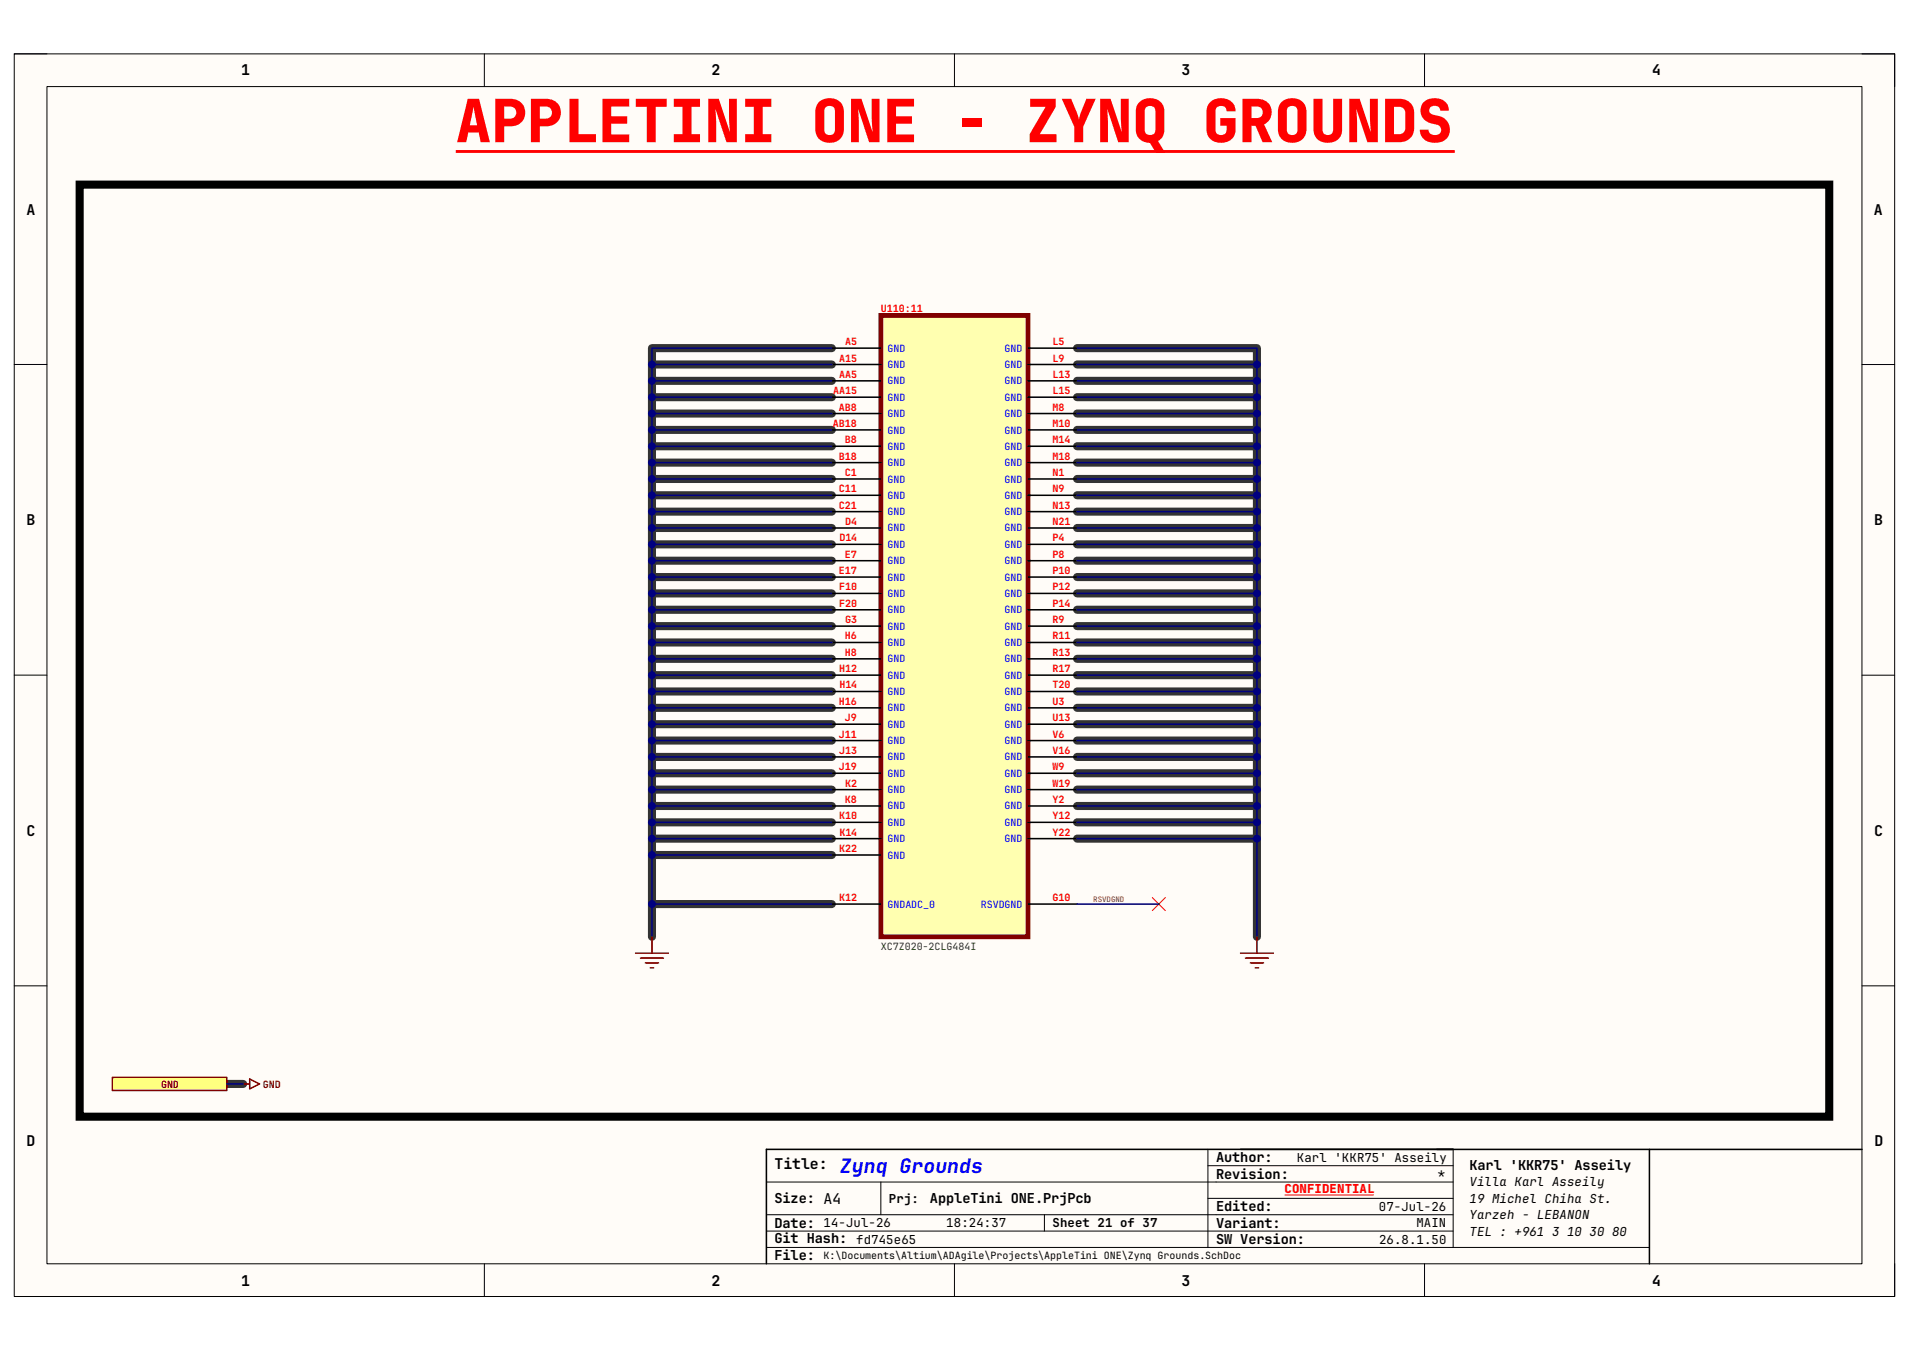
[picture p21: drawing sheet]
<svg xmlns="http://www.w3.org/2000/svg" width="420mm" height="297mm" viewBox="0 0 420 297" stroke-linecap="round" stroke-linejoin="round" font-family="sans-serif">
<defs><g id="words">
<text font-size="13.1" fill="#f00" x="100.2" y="31.3">APPLETINI ONE - ZYNQ GROUNDS</text>
<text font-size="4.4" fill="#00f" x="184.8" y="258">Zynq Grounds</text>
<g font-size="3.3">
<text x="53" y="16.6">1</text>
<text x="156.5" y="16.6">2</text>
<text x="260" y="16.6">3</text>
<text x="363.5" y="16.6">4</text>
<text x="5.8" y="47.2">A</text>
<text x="412.3" y="47.2">A</text>
<text x="5.8" y="115.5">B</text>
<text x="412.3" y="115.5">B</text>
<text x="5.8" y="183.9">C</text>
<text x="412.3" y="183.9">C</text>
<text x="5.8" y="252.2">D</text>
<text x="170.4" y="257.3">Title:</text>
<text x="412.4" y="252.2">D</text>
<text x="53" y="282.8">1</text>
<text x="156.5" y="282.8">2</text>
<text x="260" y="282.8">3</text>
<text x="363.5" y="282.8">4</text>
</g>
<g font-size="3">
<text x="267.5" y="255.7">Author:</text>
<text x="323.3" y="257.3">Karl 'KKR75' Asseily</text>
<text x="267.5" y="259.3">Revision:</text>
<text x="170.4" y="264.7">Size: A4</text>
<text x="204.6" y="264.7">AppleTini ONE.PrjPcb</text>
<text x="267.5" y="266.5">Edited:</text>
<text x="170.4" y="270.1">Date: 14-Jul-26</text>
<text x="170.4" y="273.6">Git Hash:</text>
<text x="267.5" y="273.7">SW Version:</text>
<text x="267.5" y="270.1">Variant:</text>
<text x="170.4" y="277.2">File:</text>
</g>
<g font-size="2.7">
<text x="285.3" y="255.7">Karl 'KKR75' Asseily</text>
<text x="316.4" y="259.2">*</text>
<text x="323.3" y="261">Villa Karl Asseily</text>
<text x="195.6" y="264.6">Prj:</text>
<text x="303.4" y="266.4">07-Jul-26</text>
<text x="323.3" y="264.6">19 Michel Chiha St.</text>
<text x="323.3" y="268.2">Yarzeh - LEBANON</text>
<text x="188.4" y="273.6">fd745e65</text>
<text x="208.2" y="270">18:24:37</text>
<text x="231.6" y="270">Sheet 21 of 37</text>
<text x="303.4" y="273.6">26.8.1.50</text>
<text x="311.6" y="270">MAIN</text>
<text x="323.3" y="271.8">TEL : +961 3 10 30 80</text>
</g>
<text font-size="2.7" fill="#f00" x="282.6" y="262.5">CONFIDENTIAL</text>
<g font-size="2.2" fill="#f00">
<text x="193.8" y="68.7">U110:11</text>
<text x="185.9" y="75.9">A5</text>
<text x="231.6" y="75.9">L5</text>
<text x="184.6" y="79.5">A15</text>
<text x="184.6" y="83.1">AA5</text>
<text x="231.6" y="79.5">L9</text>
<text x="231.6" y="83.1">L13</text>
<text x="183.3" y="86.7">AA15</text>
<text x="231.6" y="86.7">L15</text>
<text x="183.3" y="93.9">AB18</text>
<text x="184.6" y="90.3">AB8</text>
<text x="231.6" y="90.3">M8</text>
<text x="231.6" y="93.9">M10</text>
<text x="184.6" y="101.1">B18</text>
<text x="185.9" y="97.5">B8</text>
<text x="231.6" y="97.5">M14</text>
<text x="231.6" y="101.1">M18</text>
<text x="185.9" y="104.7">C1</text>
<text x="231.6" y="104.7">N1</text>
<text x="184.6" y="111.9">C21</text>
<text x="184.6" y="108.3">C11</text>
<text x="231.6" y="108.3">N9</text>
<text x="231.6" y="111.9">N13</text>
<text x="184.7" y="119.1">D14</text>
<text x="186" y="115.5">D4</text>
<text x="231.6" y="115.5">N21</text>
<text x="231.6" y="119.1">P4</text>
<text x="185.9" y="122.7">E7</text>
<text x="231.6" y="122.7">P8</text>
<text x="184.6" y="126.3">E17</text>
<text x="184.6" y="129.9">F10</text>
<text x="231.6" y="126.3">P10</text>
<text x="231.6" y="129.9">P12</text>
<text x="184.6" y="133.5">F20</text>
<text x="185.9" y="137.1">G3</text>
<text x="231.6" y="133.5">P14</text>
<text x="231.6" y="137.1">R9</text>
<text x="185.9" y="140.7">H6</text>
<text x="231.6" y="140.7">R11</text>
<text x="184.6" y="147.9">H12</text>
<text x="185.9" y="144.3">H8</text>
<text x="231.6" y="144.3">R13</text>
<text x="231.6" y="147.9">R17</text>
<text x="184.6" y="155.1">H16</text>
<text x="184.7" y="151.5">H14</text>
<text x="231.6" y="151.5">T20</text>
<text x="231.6" y="155.1">U3</text>
<text x="185.9" y="158.7">J9</text>
<text x="231.6" y="158.7">U13</text>
<text x="184.6" y="162.3">J11</text>
<text x="184.6" y="165.9">J13</text>
<text x="231.6" y="162.3">V6</text>
<text x="231.6" y="165.9">V16</text>
<text x="184.6" y="169.5">J19</text>
<text x="185.9" y="173.1">K2</text>
<text x="231.6" y="169.5">W9</text>
<text x="231.6" y="173.1">W19</text>
<text x="185.9" y="176.7">K8</text>
<text x="231.6" y="176.7">Y2</text>
<text x="184.6" y="180.3">K10</text>
<text x="184.7" y="183.9">K14</text>
<text x="231.6" y="180.3">Y12</text>
<text x="231.6" y="183.9">Y22</text>
<text x="184.6" y="187.5">K22</text>
<text x="184.6" y="198.2">K12</text>
<text x="231.6" y="198.2">G10</text>
</g>
<g font-size="2.2" fill="#00f">
<text x="195.2" y="77.4">GND</text>
<text x="221" y="77.4">GND</text>
<text x="195.2" y="81">GND</text>
<text x="221" y="81">GND</text>
<text x="195.2" y="88.2">GND</text>
<text x="195.2" y="84.6">GND</text>
<text x="221" y="84.6">GND</text>
<text x="221" y="88.2">GND</text>
<text x="195.2" y="95.4">GND</text>
<text x="195.2" y="91.8">GND</text>
<text x="221" y="91.8">GND</text>
<text x="221" y="95.4">GND</text>
<text x="195.2" y="99">GND</text>
<text x="221" y="99">GND</text>
<text x="195.2" y="102.6">GND</text>
<text x="195.2" y="106.2">GND</text>
<text x="221" y="102.6">GND</text>
<text x="221" y="106.2">GND</text>
<text x="195.2" y="113.4">GND</text>
<text x="195.2" y="109.8">GND</text>
<text x="221" y="109.8">GND</text>
<text x="221" y="113.4">GND</text>
<text x="195.2" y="116.9">GND</text>
<text x="221" y="116.9">GND</text>
<text x="195.2" y="120.5">GND</text>
<text x="195.2" y="124.1">GND</text>
<text x="221" y="120.5">GND</text>
<text x="221" y="124.1">GND</text>
<text x="195.2" y="127.7">GND</text>
<text x="195.2" y="131.3">GND</text>
<text x="221" y="127.7">GND</text>
<text x="221" y="131.3">GND</text>
<text x="195.2" y="134.9">GND</text>
<text x="221" y="134.9">GND</text>
<text x="195.2" y="142.1">GND</text>
<text x="195.2" y="138.5">GND</text>
<text x="221" y="138.5">GND</text>
<text x="221" y="142.1">GND</text>
<text x="195.2" y="145.7">GND</text>
<text x="195.2" y="149.3">GND</text>
<text x="221" y="145.7">GND</text>
<text x="221" y="149.3">GND</text>
<text x="195.2" y="152.9">GND</text>
<text x="221" y="152.9">GND</text>
<text x="195.2" y="156.5">GND</text>
<text x="195.2" y="160.1">GND</text>
<text x="221" y="156.5">GND</text>
<text x="221" y="160.1">GND</text>
<text x="195.2" y="163.7">GND</text>
<text x="195.2" y="167.3">GND</text>
<text x="221" y="163.7">GND</text>
<text x="221" y="167.3">GND</text>
<text x="195.2" y="170.9">GND</text>
<text x="221" y="170.9">GND</text>
<text x="195.2" y="174.5">GND</text>
<text x="195.2" y="178.1">GND</text>
<text x="221" y="174.5">GND</text>
<text x="221" y="178.1">GND</text>
<text x="195.2" y="181.7">GND</text>
<text x="195.2" y="185.3">GND</text>
<text x="221" y="181.7">GND</text>
<text x="221" y="185.3">GND</text>
<text x="195.2" y="188.9">GND</text>
<text x="195.2" y="199.7">GNDADC_0</text>
<text x="215.8" y="199.7">RSVDGND</text>
</g>
<text font-size="2.2" fill="#274e13" x="193.8" y="209">XC7Z020-2CLG484I</text>
<g font-size="2.2" fill="#800000">
<text x="35.4" y="239.3">GND</text>
<text x="57.8" y="239.3">GND</text>
</g>
<text font-size="2.2" x="181.2" y="277">K:\Documents\Altium\ADAgile\Projects\AppleTini ONE\Zynq Grounds.SchDoc</text>
<text font-size="1.7" fill="#783f04" x="240.5" y="198.4">RSVDGND</text>
</g></defs>
<path d="M3.1 11.9h413.7v273.3h-413.7z" fill-rule="evenodd" fill="#fffcf8"/>
<path d="M3.1 11.9h413.7v273.3h-413.7z" fill="none" stroke="#000" stroke-width=".22"/>
<path d="M10.3 19h399.3v259h-399.3z" fill-rule="evenodd" fill="#fffcf8"/>
<g fill="none" stroke="#000" stroke-width=".22">
<path d="M3.1 11.8h7.2M10.3 19h399.3v259h-399.3zM106.6 11.8v7.2M210 11.8v7.2M313.4 11.8v7.2M409.6 11.9h7.2v7.1M3.1 80.2h7.2M409.6 80.2h7.2M3.1 148.5h7.2M409.6 148.5h7.2M3.1 216.9h7.2M409.6 216.9h7.2"/>
<path d="M265.7 256.5h54M265.7 252.9v21.5M319.7 252.9v21.5M106.6 278v7.2M168.6 260.1h151.1M168.6 270.8h151.1M168.6 267.3h151.1M168.6 274.4h194.3M193.8 260.1v7.2M210 278v7.2M229.8 267.3v3.5M265.7 263.7h54"/>
<path d="M313.4 278v7.2M416.8 278v7.2"/>
</g>
<g fill="none" stroke="#333" stroke-width="1.8">
<path d="M183 76.6h-39.6v3.6M237 76.6h39.5v3.6M183 98.2h-39.6v3.6M183 94.6h-39.6v3.6M183 91h-39.6v3.6M183 87.4h-39.6v3.6M183 83.8h-39.6v3.6M183 80.2h-39.6v3.6M237 98.2h39.5v3.6M237 94.6h39.5v3.6M237 91h39.5v3.6M237 87.4h39.5v3.6"/>
<path d="M237 83.8h39.5v3.6M237 80.2h39.5v3.6M183 119.8h-39.6v3.6M183 116.2h-39.6v3.6M183 112.6h-39.6v3.6M183 109h-39.6v3.6M183 105.4h-39.6v3.6M183 101.8h-39.6v3.6M237 119.8h39.5v3.6M237 116.2h39.5v3.6M237 112.6h39.5v3.6M237 109h39.5v3.6"/>
<path d="M237 105.4h39.5v3.6M237 101.8h39.5v3.6M183 137.8h-39.6v3.6M183 134.2h-39.6v3.6M183 130.6h-39.6v3.6M183 127h-39.6v3.6M183 123.4h-39.6v3.6M237 137.8h39.5v3.6M237 134.2h39.5v3.6M237 130.6h39.5v3.6M237 127h39.5v3.6M237 123.4h39.5v3.6"/>
<path d="M183 159.3h-39.6v3.6M183 155.7h-39.6v3.6M183 152.1h-39.6v3.6M183 148.5h-39.6v3.6M183 144.9h-39.6v3.6M183 141.4h-39.6v3.5M237 159.3h39.5v3.6M237 155.7h39.5v3.6M237 152.1h39.5v3.6M237 148.5h39.5v3.6M237 144.9h39.5v3.6M237 141.4h39.5v3.5"/>
<path d="M183 177.3h-39.6v3.6M183 173.7h-39.6v3.6M183 170.1h-39.6v3.6M183 166.5h-39.6v3.6M183 162.9h-39.6v3.6M237 177.3h39.5v3.6M237 173.7h39.5v3.6M237 170.1h39.5v3.6M237 166.5h39.5v3.6M237 162.9h39.5v3.6M143.4 198.9v7.2M183 184.5h-39.6v3.6"/>
<path d="M183 180.9h-39.6v3.6M183 188.1h-39.6v10.8h39.6M237 184.5h39.5v21.6M237 180.9h39.5v3.6M49.9 238.5h3.6"/>
</g>
<path d="M316.1 252.9h93.5M319.7 252.9h-151.1v25.1M362.9 252.9v25.1" fill="none" stroke="#000" stroke-width=".34"/>
<path d="M282.6 262.9h19.6" fill="none" stroke="#f00" stroke-width=".22"/>
<path d="M100.3 33.3h219.8" fill="none" stroke="#f00" stroke-width=".64" stroke-linecap="butt"/>
<path d="M17.5 40.6h384.9v205.1h-384.9z" fill="none" stroke="#000" stroke-width="1.8"/>
<path d="M193.8 69.4h32.4v136.7h-32.4z" fill-rule="evenodd" fill="#ffffb0"/>
<path d="M193.8 69.4h32.4v136.7h-32.4z" fill="none" stroke="#800000" stroke-width="1.1"/>
<g fill="none" stroke="#000" stroke-width=".34">
<path d="M183 76.6h10.8M226.2 76.6h10.8M183 80.2h10.8M183 87.4h10.8M183 83.8h10.8M183 94.6h10.8M183 91h10.8M183 98.2h10.8M226.2 80.2h10.8M226.2 87.4h10.8M226.2 83.8h10.8M226.2 94.6h10.8"/>
<path d="M226.2 91h10.8M226.2 98.2h10.8M183 101.8h10.8M183 105.4h10.8M183 112.6h10.8M183 109h10.8M183 119.8h10.8M183 116.2h10.8M226.2 101.8h10.8M226.2 105.4h10.8M226.2 112.6h10.8M226.2 109h10.8"/>
<path d="M226.2 119.8h10.8M226.2 116.2h10.8M183 123.4h10.8M183 127h10.8M183 130.6h10.8M183 134.2h10.8M183 137.8h10.8M226.2 123.4h10.8M226.2 127h10.8M226.2 130.6h10.8M226.2 134.2h10.8M226.2 137.8h10.8"/>
<path d="M183 141.4h10.8M183 144.9h10.8M183 148.5h10.8M183 155.7h10.8M183 159.3h10.8M183 152.1h10.8M226.2 141.4h10.8M226.2 144.9h10.8M226.2 148.5h10.8M226.2 155.7h10.8M226.2 159.3h10.8M226.2 152.1h10.8"/>
<path d="M183 162.9h10.8M183 166.5h10.8M183 170.1h10.8M183 173.7h10.8M183 177.3h10.8M226.2 162.9h10.8M226.2 166.5h10.8M226.2 170.1h10.8M226.2 173.7h10.8M226.2 177.3h10.8M183 198.9h10.8M183 180.9h10.8"/>
<path d="M183 184.5h10.8M183 188.1h10.8M226.2 198.9h10.8M226.2 180.9h10.8M226.2 184.5h10.8"/>
</g>
<path d="M253.5 197.5l2.9 2.8M256.4 197.5l-2.9 2.8" fill="none" stroke="#f00" stroke-width=".22"/>
<path d="M237 184.5h39.5v21.6M237 198.9h18" fill="none" stroke="#000080" stroke-width=".34"/>
<circle cx="276.5" cy="184.5" r=".72" fill="#000080"/>
<circle cx="276.5" cy="184.5" r=".72" fill="none" stroke="#000080" stroke-width=".22"/>
<path d="M237 180.9h39.5v3.6" fill="none" stroke="#000080" stroke-width=".34"/>
<circle cx="276.5" cy="180.9" r=".72" fill="#000080"/>
<circle cx="276.5" cy="180.9" r=".72" fill="none" stroke="#000080" stroke-width=".22"/>
<circle cx="276.5" cy="184.5" r=".72" fill="#000080"/>
<circle cx="276.5" cy="184.5" r=".72" fill="none" stroke="#000080" stroke-width=".22"/>
<path d="M237 177.3h39.5v3.6" fill="none" stroke="#000080" stroke-width=".34"/>
<circle cx="276.5" cy="177.3" r=".72" fill="#000080"/>
<circle cx="276.5" cy="177.3" r=".72" fill="none" stroke="#000080" stroke-width=".22"/>
<circle cx="276.5" cy="180.9" r=".72" fill="#000080"/>
<circle cx="276.5" cy="180.9" r=".72" fill="none" stroke="#000080" stroke-width=".22"/>
<path d="M237 173.7h39.5v3.6" fill="none" stroke="#000080" stroke-width=".34"/>
<circle cx="276.5" cy="173.7" r=".72" fill="#000080"/>
<circle cx="276.5" cy="173.7" r=".72" fill="none" stroke="#000080" stroke-width=".22"/>
<circle cx="276.5" cy="177.3" r=".72" fill="#000080"/>
<circle cx="276.5" cy="177.3" r=".72" fill="none" stroke="#000080" stroke-width=".22"/>
<path d="M237 170.1h39.5v3.6" fill="none" stroke="#000080" stroke-width=".34"/>
<circle cx="276.5" cy="170.1" r=".72" fill="#000080"/>
<circle cx="276.5" cy="170.1" r=".72" fill="none" stroke="#000080" stroke-width=".22"/>
<circle cx="276.5" cy="173.7" r=".72" fill="#000080"/>
<circle cx="276.5" cy="173.7" r=".72" fill="none" stroke="#000080" stroke-width=".22"/>
<path d="M237 166.5h39.5v3.6" fill="none" stroke="#000080" stroke-width=".34"/>
<circle cx="276.5" cy="166.5" r=".72" fill="#000080"/>
<circle cx="276.5" cy="166.5" r=".72" fill="none" stroke="#000080" stroke-width=".22"/>
<circle cx="276.5" cy="170.1" r=".72" fill="#000080"/>
<circle cx="276.5" cy="170.1" r=".72" fill="none" stroke="#000080" stroke-width=".22"/>
<path d="M237 162.9h39.5v3.6" fill="none" stroke="#000080" stroke-width=".34"/>
<circle cx="276.5" cy="162.9" r=".72" fill="#000080"/>
<circle cx="276.5" cy="162.9" r=".72" fill="none" stroke="#000080" stroke-width=".22"/>
<circle cx="276.5" cy="166.5" r=".72" fill="#000080"/>
<circle cx="276.5" cy="166.5" r=".72" fill="none" stroke="#000080" stroke-width=".22"/>
<path d="M237 159.3h39.5v3.6" fill="none" stroke="#000080" stroke-width=".34"/>
<circle cx="276.5" cy="159.3" r=".72" fill="#000080"/>
<circle cx="276.5" cy="159.3" r=".72" fill="none" stroke="#000080" stroke-width=".22"/>
<circle cx="276.5" cy="162.9" r=".72" fill="#000080"/>
<circle cx="276.5" cy="162.9" r=".72" fill="none" stroke="#000080" stroke-width=".22"/>
<path d="M237 155.7h39.5v3.6" fill="none" stroke="#000080" stroke-width=".34"/>
<circle cx="276.5" cy="155.7" r=".72" fill="#000080"/>
<circle cx="276.5" cy="155.7" r=".72" fill="none" stroke="#000080" stroke-width=".22"/>
<circle cx="276.5" cy="159.3" r=".72" fill="#000080"/>
<circle cx="276.5" cy="159.3" r=".72" fill="none" stroke="#000080" stroke-width=".22"/>
<path d="M237 152.1h39.5v3.6" fill="none" stroke="#000080" stroke-width=".34"/>
<circle cx="276.5" cy="152.1" r=".72" fill="#000080"/>
<circle cx="276.5" cy="152.1" r=".72" fill="none" stroke="#000080" stroke-width=".22"/>
<circle cx="276.5" cy="155.7" r=".72" fill="#000080"/>
<circle cx="276.5" cy="155.7" r=".72" fill="none" stroke="#000080" stroke-width=".22"/>
<path d="M237 148.5h39.5v3.6" fill="none" stroke="#000080" stroke-width=".34"/>
<circle cx="276.5" cy="148.5" r=".72" fill="#000080"/>
<circle cx="276.5" cy="148.5" r=".72" fill="none" stroke="#000080" stroke-width=".22"/>
<circle cx="276.5" cy="152.1" r=".72" fill="#000080"/>
<circle cx="276.5" cy="152.1" r=".72" fill="none" stroke="#000080" stroke-width=".22"/>
<path d="M237 144.9h39.5v3.6" fill="none" stroke="#000080" stroke-width=".34"/>
<circle cx="276.5" cy="144.9" r=".72" fill="#000080"/>
<circle cx="276.5" cy="144.9" r=".72" fill="none" stroke="#000080" stroke-width=".22"/>
<circle cx="276.5" cy="148.5" r=".72" fill="#000080"/>
<circle cx="276.5" cy="148.5" r=".72" fill="none" stroke="#000080" stroke-width=".22"/>
<path d="M237 141.4h39.5v3.5" fill="none" stroke="#000080" stroke-width=".34"/>
<circle cx="276.5" cy="141.3" r=".72" fill="#000080"/>
<circle cx="276.5" cy="141.3" r=".72" fill="none" stroke="#000080" stroke-width=".22"/>
<circle cx="276.5" cy="144.9" r=".72" fill="#000080"/>
<circle cx="276.5" cy="144.9" r=".72" fill="none" stroke="#000080" stroke-width=".22"/>
<path d="M237 137.8h39.5v3.6" fill="none" stroke="#000080" stroke-width=".34"/>
<circle cx="276.5" cy="137.8" r=".72" fill="#000080"/>
<circle cx="276.5" cy="137.8" r=".72" fill="none" stroke="#000080" stroke-width=".22"/>
<circle cx="276.5" cy="141.3" r=".72" fill="#000080"/>
<circle cx="276.5" cy="141.3" r=".72" fill="none" stroke="#000080" stroke-width=".22"/>
<path d="M237 134.2h39.5v3.6" fill="none" stroke="#000080" stroke-width=".34"/>
<circle cx="276.5" cy="134.2" r=".72" fill="#000080"/>
<circle cx="276.5" cy="134.2" r=".72" fill="none" stroke="#000080" stroke-width=".22"/>
<circle cx="276.5" cy="137.8" r=".72" fill="#000080"/>
<circle cx="276.5" cy="137.8" r=".72" fill="none" stroke="#000080" stroke-width=".22"/>
<path d="M237 130.6h39.5v3.6" fill="none" stroke="#000080" stroke-width=".34"/>
<circle cx="276.5" cy="130.6" r=".72" fill="#000080"/>
<circle cx="276.5" cy="130.6" r=".72" fill="none" stroke="#000080" stroke-width=".22"/>
<circle cx="276.5" cy="134.2" r=".72" fill="#000080"/>
<circle cx="276.5" cy="134.2" r=".72" fill="none" stroke="#000080" stroke-width=".22"/>
<path d="M237 127h39.5v3.6" fill="none" stroke="#000080" stroke-width=".34"/>
<circle cx="276.5" cy="127" r=".72" fill="#000080"/>
<circle cx="276.5" cy="127" r=".72" fill="none" stroke="#000080" stroke-width=".22"/>
<circle cx="276.5" cy="130.6" r=".72" fill="#000080"/>
<circle cx="276.5" cy="130.6" r=".72" fill="none" stroke="#000080" stroke-width=".22"/>
<path d="M237 123.4h39.5v3.6" fill="none" stroke="#000080" stroke-width=".34"/>
<circle cx="276.5" cy="123.4" r=".72" fill="#000080"/>
<circle cx="276.5" cy="123.4" r=".72" fill="none" stroke="#000080" stroke-width=".22"/>
<circle cx="276.5" cy="127" r=".72" fill="#000080"/>
<circle cx="276.5" cy="127" r=".72" fill="none" stroke="#000080" stroke-width=".22"/>
<path d="M237 119.8h39.5v3.6" fill="none" stroke="#000080" stroke-width=".34"/>
<circle cx="276.5" cy="119.8" r=".72" fill="#000080"/>
<circle cx="276.5" cy="119.8" r=".72" fill="none" stroke="#000080" stroke-width=".22"/>
<circle cx="276.5" cy="123.4" r=".72" fill="#000080"/>
<circle cx="276.5" cy="123.4" r=".72" fill="none" stroke="#000080" stroke-width=".22"/>
<path d="M237 116.2h39.5v3.6" fill="none" stroke="#000080" stroke-width=".34"/>
<circle cx="276.5" cy="116.2" r=".72" fill="#000080"/>
<circle cx="276.5" cy="116.2" r=".72" fill="none" stroke="#000080" stroke-width=".22"/>
<circle cx="276.5" cy="119.8" r=".72" fill="#000080"/>
<circle cx="276.5" cy="119.8" r=".72" fill="none" stroke="#000080" stroke-width=".22"/>
<path d="M237 112.6h39.5v3.6" fill="none" stroke="#000080" stroke-width=".34"/>
<circle cx="276.5" cy="112.6" r=".72" fill="#000080"/>
<circle cx="276.5" cy="112.6" r=".72" fill="none" stroke="#000080" stroke-width=".22"/>
<circle cx="276.5" cy="116.2" r=".72" fill="#000080"/>
<circle cx="276.5" cy="116.2" r=".72" fill="none" stroke="#000080" stroke-width=".22"/>
<path d="M237 109h39.5v3.6" fill="none" stroke="#000080" stroke-width=".34"/>
<circle cx="276.5" cy="109" r=".72" fill="#000080"/>
<circle cx="276.5" cy="109" r=".72" fill="none" stroke="#000080" stroke-width=".22"/>
<circle cx="276.5" cy="112.6" r=".72" fill="#000080"/>
<circle cx="276.5" cy="112.6" r=".72" fill="none" stroke="#000080" stroke-width=".22"/>
<path d="M237 105.4h39.5v3.6" fill="none" stroke="#000080" stroke-width=".34"/>
<circle cx="276.5" cy="105.4" r=".72" fill="#000080"/>
<circle cx="276.5" cy="105.4" r=".72" fill="none" stroke="#000080" stroke-width=".22"/>
<circle cx="276.5" cy="109" r=".72" fill="#000080"/>
<circle cx="276.5" cy="109" r=".72" fill="none" stroke="#000080" stroke-width=".22"/>
<path d="M237 101.8h39.5v3.6" fill="none" stroke="#000080" stroke-width=".34"/>
<circle cx="276.5" cy="101.8" r=".72" fill="#000080"/>
<circle cx="276.5" cy="101.8" r=".72" fill="none" stroke="#000080" stroke-width=".22"/>
<circle cx="276.5" cy="105.4" r=".72" fill="#000080"/>
<circle cx="276.5" cy="105.4" r=".72" fill="none" stroke="#000080" stroke-width=".22"/>
<path d="M237 98.2h39.5v3.6" fill="none" stroke="#000080" stroke-width=".34"/>
<circle cx="276.5" cy="98.2" r=".72" fill="#000080"/>
<circle cx="276.5" cy="98.2" r=".72" fill="none" stroke="#000080" stroke-width=".22"/>
<circle cx="276.5" cy="101.8" r=".72" fill="#000080"/>
<circle cx="276.5" cy="101.8" r=".72" fill="none" stroke="#000080" stroke-width=".22"/>
<path d="M237 94.6h39.5v3.6" fill="none" stroke="#000080" stroke-width=".34"/>
<circle cx="276.5" cy="94.6" r=".72" fill="#000080"/>
<circle cx="276.5" cy="94.6" r=".72" fill="none" stroke="#000080" stroke-width=".22"/>
<circle cx="276.5" cy="98.2" r=".72" fill="#000080"/>
<circle cx="276.5" cy="98.2" r=".72" fill="none" stroke="#000080" stroke-width=".22"/>
<path d="M237 91h39.5v3.6" fill="none" stroke="#000080" stroke-width=".34"/>
<circle cx="276.5" cy="91" r=".72" fill="#000080"/>
<circle cx="276.5" cy="91" r=".72" fill="none" stroke="#000080" stroke-width=".22"/>
<circle cx="276.5" cy="94.6" r=".72" fill="#000080"/>
<circle cx="276.5" cy="94.6" r=".72" fill="none" stroke="#000080" stroke-width=".22"/>
<path d="M237 87.4h39.5v3.6" fill="none" stroke="#000080" stroke-width=".34"/>
<circle cx="276.5" cy="87.4" r=".72" fill="#000080"/>
<circle cx="276.5" cy="87.4" r=".72" fill="none" stroke="#000080" stroke-width=".22"/>
<circle cx="276.5" cy="91" r=".72" fill="#000080"/>
<circle cx="276.5" cy="91" r=".72" fill="none" stroke="#000080" stroke-width=".22"/>
<path d="M237 83.8h39.5v3.6" fill="none" stroke="#000080" stroke-width=".34"/>
<circle cx="276.5" cy="83.8" r=".72" fill="#000080"/>
<circle cx="276.5" cy="83.8" r=".72" fill="none" stroke="#000080" stroke-width=".22"/>
<circle cx="276.5" cy="87.4" r=".72" fill="#000080"/>
<circle cx="276.5" cy="87.4" r=".72" fill="none" stroke="#000080" stroke-width=".22"/>
<path d="M237 80.2h39.5v3.6" fill="none" stroke="#000080" stroke-width=".34"/>
<circle cx="276.5" cy="80.2" r=".72" fill="#000080"/>
<circle cx="276.5" cy="80.2" r=".72" fill="none" stroke="#000080" stroke-width=".22"/>
<circle cx="276.5" cy="83.8" r=".72" fill="#000080"/>
<circle cx="276.5" cy="83.8" r=".72" fill="none" stroke="#000080" stroke-width=".22"/>
<path d="M237 76.6h39.5v3.6" fill="none" stroke="#000080" stroke-width=".34"/>
<circle cx="276.5" cy="80.2" r=".72" fill="#000080"/>
<circle cx="276.5" cy="80.2" r=".72" fill="none" stroke="#000080" stroke-width=".22"/>
<path d="M183 184.5h-39.6v3.6" fill="none" stroke="#000080" stroke-width=".34"/>
<circle cx="143.4" cy="184.5" r=".72" fill="#000080"/>
<circle cx="143.4" cy="184.5" r=".72" fill="none" stroke="#000080" stroke-width=".22"/>
<circle cx="143.4" cy="188.1" r=".72" fill="#000080"/>
<circle cx="143.4" cy="188.1" r=".72" fill="none" stroke="#000080" stroke-width=".22"/>
<path d="M183 180.9h-39.6v3.6" fill="none" stroke="#000080" stroke-width=".34"/>
<circle cx="143.4" cy="180.9" r=".72" fill="#000080"/>
<circle cx="143.4" cy="180.9" r=".72" fill="none" stroke="#000080" stroke-width=".22"/>
<circle cx="143.4" cy="184.5" r=".72" fill="#000080"/>
<circle cx="143.4" cy="184.5" r=".72" fill="none" stroke="#000080" stroke-width=".22"/>
<path d="M183 177.3h-39.6v3.6" fill="none" stroke="#000080" stroke-width=".34"/>
<circle cx="143.4" cy="177.3" r=".72" fill="#000080"/>
<circle cx="143.4" cy="177.3" r=".72" fill="none" stroke="#000080" stroke-width=".22"/>
<circle cx="143.4" cy="180.9" r=".72" fill="#000080"/>
<circle cx="143.4" cy="180.9" r=".72" fill="none" stroke="#000080" stroke-width=".22"/>
<path d="M183 173.7h-39.6v3.6" fill="none" stroke="#000080" stroke-width=".34"/>
<circle cx="143.4" cy="173.7" r=".72" fill="#000080"/>
<circle cx="143.4" cy="173.7" r=".72" fill="none" stroke="#000080" stroke-width=".22"/>
<circle cx="143.4" cy="177.3" r=".72" fill="#000080"/>
<circle cx="143.4" cy="177.3" r=".72" fill="none" stroke="#000080" stroke-width=".22"/>
<path d="M183 170.1h-39.6v3.6" fill="none" stroke="#000080" stroke-width=".34"/>
<circle cx="143.4" cy="170.1" r=".72" fill="#000080"/>
<circle cx="143.4" cy="170.1" r=".72" fill="none" stroke="#000080" stroke-width=".22"/>
<circle cx="143.4" cy="173.7" r=".72" fill="#000080"/>
<circle cx="143.4" cy="173.7" r=".72" fill="none" stroke="#000080" stroke-width=".22"/>
<path d="M183 166.5h-39.6v3.6" fill="none" stroke="#000080" stroke-width=".34"/>
<circle cx="143.4" cy="166.5" r=".72" fill="#000080"/>
<circle cx="143.4" cy="166.5" r=".72" fill="none" stroke="#000080" stroke-width=".22"/>
<circle cx="143.4" cy="170.1" r=".72" fill="#000080"/>
<circle cx="143.4" cy="170.1" r=".72" fill="none" stroke="#000080" stroke-width=".22"/>
<path d="M183 162.9h-39.6v3.6" fill="none" stroke="#000080" stroke-width=".34"/>
<circle cx="143.4" cy="162.9" r=".72" fill="#000080"/>
<circle cx="143.4" cy="162.9" r=".72" fill="none" stroke="#000080" stroke-width=".22"/>
<circle cx="143.4" cy="166.5" r=".72" fill="#000080"/>
<circle cx="143.4" cy="166.5" r=".72" fill="none" stroke="#000080" stroke-width=".22"/>
<path d="M183 159.3h-39.6v3.6" fill="none" stroke="#000080" stroke-width=".34"/>
<circle cx="143.4" cy="159.3" r=".72" fill="#000080"/>
<circle cx="143.4" cy="159.3" r=".72" fill="none" stroke="#000080" stroke-width=".22"/>
<circle cx="143.4" cy="162.9" r=".72" fill="#000080"/>
<circle cx="143.4" cy="162.9" r=".72" fill="none" stroke="#000080" stroke-width=".22"/>
<path d="M183 155.7h-39.6v3.6" fill="none" stroke="#000080" stroke-width=".34"/>
<circle cx="143.4" cy="155.7" r=".72" fill="#000080"/>
<circle cx="143.4" cy="155.7" r=".72" fill="none" stroke="#000080" stroke-width=".22"/>
<circle cx="143.4" cy="159.3" r=".72" fill="#000080"/>
<circle cx="143.4" cy="159.3" r=".72" fill="none" stroke="#000080" stroke-width=".22"/>
<path d="M183 152.1h-39.6v3.6" fill="none" stroke="#000080" stroke-width=".34"/>
<circle cx="143.4" cy="152.1" r=".72" fill="#000080"/>
<circle cx="143.4" cy="152.1" r=".72" fill="none" stroke="#000080" stroke-width=".22"/>
<circle cx="143.4" cy="155.7" r=".72" fill="#000080"/>
<circle cx="143.4" cy="155.7" r=".72" fill="none" stroke="#000080" stroke-width=".22"/>
<path d="M183 148.5h-39.6v3.6" fill="none" stroke="#000080" stroke-width=".34"/>
<circle cx="143.4" cy="148.5" r=".72" fill="#000080"/>
<circle cx="143.4" cy="148.5" r=".72" fill="none" stroke="#000080" stroke-width=".22"/>
<circle cx="143.4" cy="152.1" r=".72" fill="#000080"/>
<circle cx="143.4" cy="152.1" r=".72" fill="none" stroke="#000080" stroke-width=".22"/>
<path d="M183 144.9h-39.6v3.6" fill="none" stroke="#000080" stroke-width=".34"/>
<circle cx="143.4" cy="144.9" r=".72" fill="#000080"/>
<circle cx="143.4" cy="144.9" r=".72" fill="none" stroke="#000080" stroke-width=".22"/>
<circle cx="143.4" cy="148.5" r=".72" fill="#000080"/>
<circle cx="143.4" cy="148.5" r=".72" fill="none" stroke="#000080" stroke-width=".22"/>
<path d="M183 141.4h-39.6v3.5" fill="none" stroke="#000080" stroke-width=".34"/>
<circle cx="143.4" cy="141.3" r=".72" fill="#000080"/>
<circle cx="143.4" cy="141.3" r=".72" fill="none" stroke="#000080" stroke-width=".22"/>
<circle cx="143.4" cy="144.9" r=".72" fill="#000080"/>
<circle cx="143.4" cy="144.9" r=".72" fill="none" stroke="#000080" stroke-width=".22"/>
<path d="M183 137.8h-39.6v3.6" fill="none" stroke="#000080" stroke-width=".34"/>
<circle cx="143.4" cy="137.7" r=".72" fill="#000080"/>
<circle cx="143.4" cy="137.7" r=".72" fill="none" stroke="#000080" stroke-width=".22"/>
<circle cx="143.4" cy="141.3" r=".72" fill="#000080"/>
<circle cx="143.4" cy="141.3" r=".72" fill="none" stroke="#000080" stroke-width=".22"/>
<path d="M183 134.2h-39.6v3.6" fill="none" stroke="#000080" stroke-width=".34"/>
<circle cx="143.4" cy="134.1" r=".72" fill="#000080"/>
<circle cx="143.4" cy="134.1" r=".72" fill="none" stroke="#000080" stroke-width=".22"/>
<circle cx="143.4" cy="137.7" r=".72" fill="#000080"/>
<circle cx="143.4" cy="137.7" r=".72" fill="none" stroke="#000080" stroke-width=".22"/>
<path d="M183 130.6h-39.6v3.6" fill="none" stroke="#000080" stroke-width=".34"/>
<circle cx="143.4" cy="130.5" r=".72" fill="#000080"/>
<circle cx="143.4" cy="130.5" r=".72" fill="none" stroke="#000080" stroke-width=".22"/>
<circle cx="143.4" cy="134.1" r=".72" fill="#000080"/>
<circle cx="143.4" cy="134.1" r=".72" fill="none" stroke="#000080" stroke-width=".22"/>
<path d="M183 127h-39.6v3.6" fill="none" stroke="#000080" stroke-width=".34"/>
<circle cx="143.4" cy="127" r=".72" fill="#000080"/>
<circle cx="143.4" cy="127" r=".72" fill="none" stroke="#000080" stroke-width=".22"/>
<circle cx="143.4" cy="130.5" r=".72" fill="#000080"/>
<circle cx="143.4" cy="130.5" r=".72" fill="none" stroke="#000080" stroke-width=".22"/>
<path d="M183 123.4h-39.6v3.6" fill="none" stroke="#000080" stroke-width=".34"/>
<circle cx="143.4" cy="123.4" r=".72" fill="#000080"/>
<circle cx="143.4" cy="123.4" r=".72" fill="none" stroke="#000080" stroke-width=".22"/>
<circle cx="143.4" cy="127" r=".72" fill="#000080"/>
<circle cx="143.4" cy="127" r=".72" fill="none" stroke="#000080" stroke-width=".22"/>
<path d="M183 119.8h-39.6v3.6" fill="none" stroke="#000080" stroke-width=".34"/>
<circle cx="143.4" cy="119.8" r=".72" fill="#000080"/>
<circle cx="143.4" cy="119.8" r=".72" fill="none" stroke="#000080" stroke-width=".22"/>
<circle cx="143.4" cy="123.4" r=".72" fill="#000080"/>
<circle cx="143.4" cy="123.4" r=".72" fill="none" stroke="#000080" stroke-width=".22"/>
<path d="M183 116.2h-39.6v3.6" fill="none" stroke="#000080" stroke-width=".34"/>
<circle cx="143.4" cy="116.2" r=".72" fill="#000080"/>
<circle cx="143.4" cy="116.2" r=".72" fill="none" stroke="#000080" stroke-width=".22"/>
<circle cx="143.4" cy="119.8" r=".72" fill="#000080"/>
<circle cx="143.4" cy="119.8" r=".72" fill="none" stroke="#000080" stroke-width=".22"/>
<path d="M183 112.6h-39.6v3.6" fill="none" stroke="#000080" stroke-width=".34"/>
<circle cx="143.4" cy="112.6" r=".72" fill="#000080"/>
<circle cx="143.4" cy="112.6" r=".72" fill="none" stroke="#000080" stroke-width=".22"/>
<circle cx="143.4" cy="116.2" r=".72" fill="#000080"/>
<circle cx="143.4" cy="116.2" r=".72" fill="none" stroke="#000080" stroke-width=".22"/>
<path d="M183 109h-39.6v3.6" fill="none" stroke="#000080" stroke-width=".34"/>
<circle cx="143.4" cy="109" r=".72" fill="#000080"/>
<circle cx="143.4" cy="109" r=".72" fill="none" stroke="#000080" stroke-width=".22"/>
<circle cx="143.4" cy="112.6" r=".72" fill="#000080"/>
<circle cx="143.4" cy="112.6" r=".72" fill="none" stroke="#000080" stroke-width=".22"/>
<path d="M183 105.4h-39.6v3.6" fill="none" stroke="#000080" stroke-width=".34"/>
<circle cx="143.4" cy="105.4" r=".72" fill="#000080"/>
<circle cx="143.4" cy="105.4" r=".72" fill="none" stroke="#000080" stroke-width=".22"/>
<circle cx="143.4" cy="109" r=".72" fill="#000080"/>
<circle cx="143.4" cy="109" r=".72" fill="none" stroke="#000080" stroke-width=".22"/>
<path d="M183 101.8h-39.6v3.6" fill="none" stroke="#000080" stroke-width=".34"/>
<circle cx="143.4" cy="101.8" r=".72" fill="#000080"/>
<circle cx="143.4" cy="101.8" r=".72" fill="none" stroke="#000080" stroke-width=".22"/>
<circle cx="143.4" cy="105.4" r=".72" fill="#000080"/>
<circle cx="143.4" cy="105.4" r=".72" fill="none" stroke="#000080" stroke-width=".22"/>
<path d="M183 98.2h-39.6v3.6" fill="none" stroke="#000080" stroke-width=".34"/>
<circle cx="143.4" cy="98.2" r=".72" fill="#000080"/>
<circle cx="143.4" cy="98.2" r=".72" fill="none" stroke="#000080" stroke-width=".22"/>
<circle cx="143.4" cy="101.8" r=".72" fill="#000080"/>
<circle cx="143.4" cy="101.8" r=".72" fill="none" stroke="#000080" stroke-width=".22"/>
<path d="M183 94.6h-39.6v3.6" fill="none" stroke="#000080" stroke-width=".34"/>
<circle cx="143.4" cy="94.6" r=".72" fill="#000080"/>
<circle cx="143.4" cy="94.6" r=".72" fill="none" stroke="#000080" stroke-width=".22"/>
<circle cx="143.4" cy="98.2" r=".72" fill="#000080"/>
<circle cx="143.4" cy="98.2" r=".72" fill="none" stroke="#000080" stroke-width=".22"/>
<path d="M183 91h-39.6v3.6" fill="none" stroke="#000080" stroke-width=".34"/>
<circle cx="143.4" cy="91" r=".72" fill="#000080"/>
<circle cx="143.4" cy="91" r=".72" fill="none" stroke="#000080" stroke-width=".22"/>
<circle cx="143.4" cy="94.6" r=".72" fill="#000080"/>
<circle cx="143.4" cy="94.6" r=".72" fill="none" stroke="#000080" stroke-width=".22"/>
<path d="M183 87.4h-39.6v3.6" fill="none" stroke="#000080" stroke-width=".34"/>
<circle cx="143.4" cy="87.4" r=".72" fill="#000080"/>
<circle cx="143.4" cy="87.4" r=".72" fill="none" stroke="#000080" stroke-width=".22"/>
<circle cx="143.4" cy="91" r=".72" fill="#000080"/>
<circle cx="143.4" cy="91" r=".72" fill="none" stroke="#000080" stroke-width=".22"/>
<path d="M183 83.8h-39.6v3.6" fill="none" stroke="#000080" stroke-width=".34"/>
<circle cx="143.4" cy="83.8" r=".72" fill="#000080"/>
<circle cx="143.4" cy="83.8" r=".72" fill="none" stroke="#000080" stroke-width=".22"/>
<circle cx="143.4" cy="87.4" r=".72" fill="#000080"/>
<circle cx="143.4" cy="87.4" r=".72" fill="none" stroke="#000080" stroke-width=".22"/>
<path d="M183 80.2h-39.6v3.6" fill="none" stroke="#000080" stroke-width=".34"/>
<circle cx="143.4" cy="80.2" r=".72" fill="#000080"/>
<circle cx="143.4" cy="80.2" r=".72" fill="none" stroke="#000080" stroke-width=".22"/>
<circle cx="143.4" cy="83.8" r=".72" fill="#000080"/>
<circle cx="143.4" cy="83.8" r=".72" fill="none" stroke="#000080" stroke-width=".22"/>
<path d="M183 76.6h-39.6v3.6" fill="none" stroke="#000080" stroke-width=".34"/>
<circle cx="143.4" cy="80.2" r=".72" fill="#000080"/>
<circle cx="143.4" cy="80.2" r=".72" fill="none" stroke="#000080" stroke-width=".22"/>
<path d="M143.4 198.9v7.2" fill="none" stroke="#000080" stroke-width=".34"/>
<circle cx="143.4" cy="198.9" r=".72" fill="#000080"/>
<circle cx="143.4" cy="198.9" r=".72" fill="none" stroke="#000080" stroke-width=".22"/>
<path d="M183 188.1h-39.6v10.8h39.6" fill="none" stroke="#000080" stroke-width=".34"/>
<circle cx="143.4" cy="188.1" r=".72" fill="#000080"/>
<circle cx="143.4" cy="188.1" r=".72" fill="none" stroke="#000080" stroke-width=".22"/>
<circle cx="143.4" cy="198.9" r=".72" fill="#000080"/>
<circle cx="143.4" cy="198.9" r=".72" fill="none" stroke="#000080" stroke-width=".22"/>
<path d="M139.8 209.7h7.2M140.9 210.8h5.1M142 211.9h2.9M143.1 212.9h.7M143.4 206.1v3.6M272.9 209.7h7.2M274 210.8h5.1M275.1 211.9h2.9M276.2 212.9h.7M276.5 206.1v3.6" fill="none" stroke="#800000" stroke-width=".34"/>
<path d="M24.7 237h25.2v2.9h-25.2z" fill-rule="evenodd" fill="#ffff80"/>
<path d="M24.7 237h25.2v2.9h-25.2zM53.5 238.5h1.4M54.9 237.4l2.2 1.1-2.2 1.1z" fill="none" stroke="#800000" stroke-width=".34"/>
<path d="M49.9 238.5h3.6" fill="none" stroke="#000080" stroke-width=".34"/>
<use href="#words"/>
</svg>
